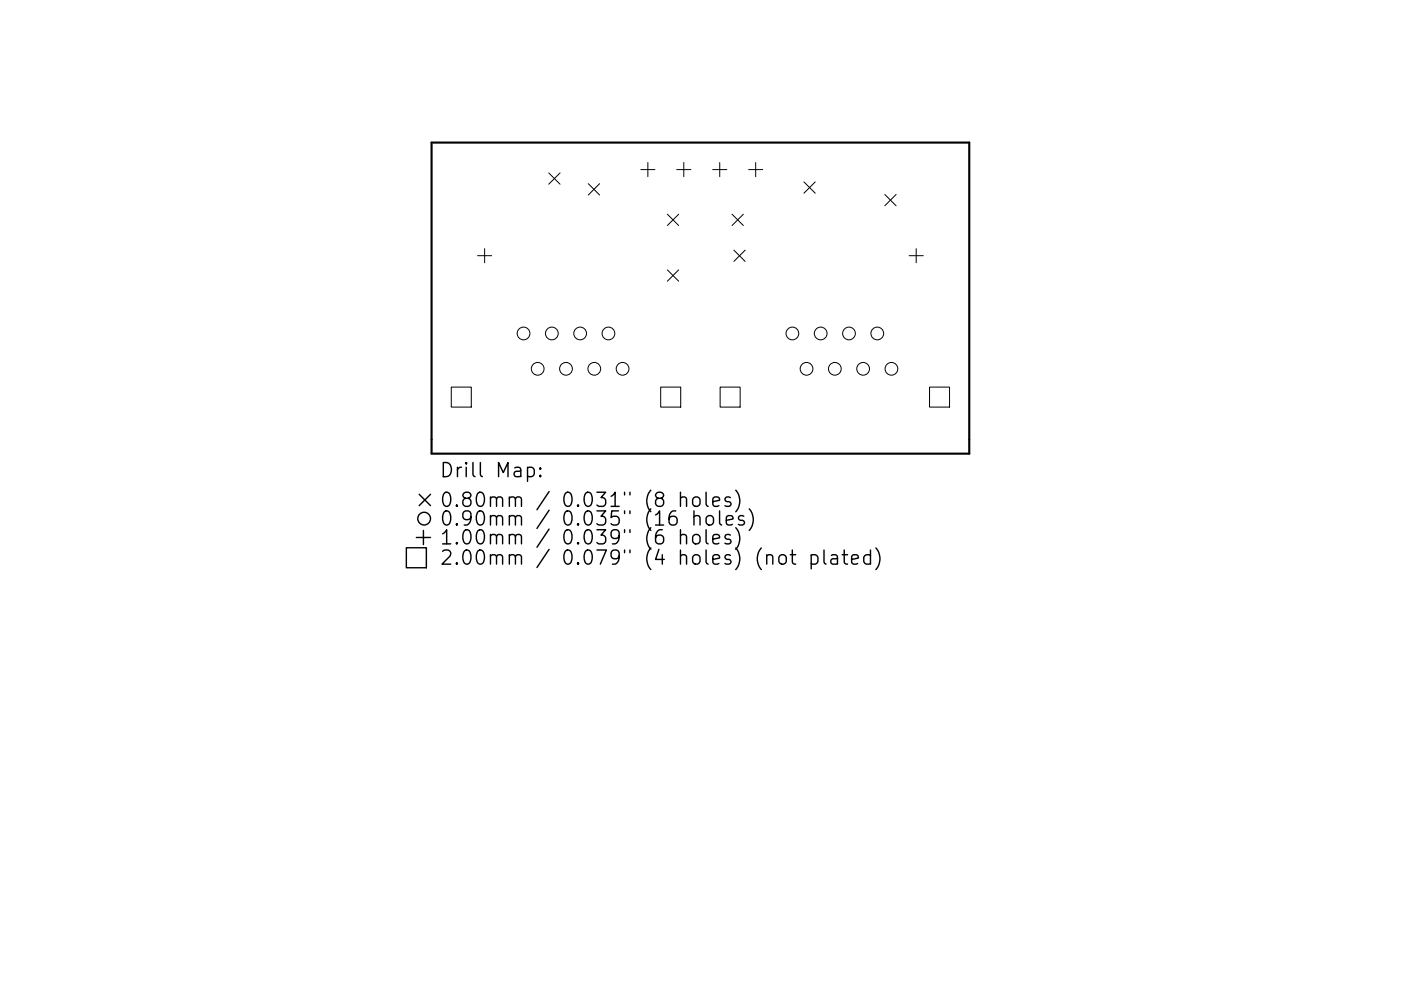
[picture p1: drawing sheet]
<svg xmlns="http://www.w3.org/2000/svg" width="297mm" height="210mm" viewBox="0 0 297 210" stroke-linecap="round" stroke-linejoin="round" font-family="sans-serif">
<path d="M91.5 30.3h114v66h-114z" fill="none" stroke="#000" stroke-width=".45"/>
<g fill="none" stroke="#000" stroke-width=".21">
<path d="M116.3 36.7l2.4 2.4M118.7 36.7l-2.4 2.4M124.7 39l2.4 2.4M127.1 39l-2.4 2.4M135.9 36h3M137.4 34.5v3M143.5 36h3M145 34.5v3M151.1 36h3M152.6 34.5v3M158.7 36h3M160.2 34.5v3"/>
<path d="M170.4 38.6l2.4 2.4M172.8 38.6l-2.4 2.4M101.3 54.3h3M102.8 52.8v3M141.5 45.4l2.4 2.4M141.5 57.3l2.4 2.4M143.9 45.4l-2.4 2.4M143.9 57.3l-2.4 2.4M155.2 45.4l2.4 2.4M155.6 53.1l2.4 2.4M157.6 45.4l-2.4 2.4M158 53.1l-2.4 2.4"/>
<path d="M187.6 41.3l2.4 2.4M190 41.3l-2.4 2.4M192.8 54.3h3M194.3 52.8v3M95.7 82.1h4.2v4.3h-4.2zM140.1 82.1h4.2v4.3h-4.2zM152.7 82.1h4.2v4.3h-4.2zM197.1 82.1h4.2v4.3h-4.2z"/>
<circle cx="111" cy="70.8" r="1.35"/>
<circle cx="114" cy="78.3" r="1.35"/>
<circle cx="117" cy="70.8" r="1.35"/>
<circle cx="120" cy="78.3" r="1.35"/>
<circle cx="123" cy="70.8" r="1.35"/>
<circle cx="126" cy="78.3" r="1.35"/>
<circle cx="129" cy="70.8" r="1.35"/>
<circle cx="132" cy="78.3" r="1.35"/>
<circle cx="168" cy="70.8" r="1.35"/>
<circle cx="171" cy="78.3" r="1.35"/>
<circle cx="174" cy="70.8" r="1.35"/>
<circle cx="177" cy="78.3" r="1.35"/>
<circle cx="180" cy="70.8" r="1.35"/>
<circle cx="183" cy="78.3" r="1.35"/>
<circle cx="186" cy="70.8" r="1.35"/>
<circle cx="189" cy="78.3" r="1.35"/>
</g>
<g fill="none" stroke="#000" stroke-width=".3">
<path d="M94 98.1a1.58 1.58 0 0 1 1.7 1 1.58 1.58 0 0 1-.6 1.9l-1.1 .1zM97 99.1v2M97.8 99.1a.77 .77 0 0 0-.8 .6M98.8 98.1l-.1 .2 .1 .1 .2-.1-.2-.2v.3M98.8 99.1v2M100.3 98.1v2.6l.4 .4M101.8 98.1v2.6l.5 .4M109.1 99.3l.3-.2 .9 .2 .1 .3v1.5M110.4 99.8l-1 .2a.59 .59 0 0 0-.4 .6 .59 .59 0 0 0 .4 .5l1-.1M111.8 99.3l.9-.2 .6 .6v.9l-.3 .4-.3 .1-.9-.1M111.8 99.1v3M114.6 99.3l.1 .1-.1 .2-.2-.2 .2-.1v.3"/>
<path d="M86.2 116.2h4.2v4.3h-4.2zM88.3 114h3M88.9 104.9l2.4 2.4M89.8 112.5v3M91.3 104.9l-2.4 2.4M93.8 113.2l.9-.8v3M93.8 117l.5-.3h.7a.81 .81 0 0 1 .4 1.3l-1.7 1.7h1.9M93.8 115.4h1.8M94.1 104.7a.72 .72 0 0 1 .8-.3 .72 .72 0 0 1 .5 .6 1.76 1.76 0 0 1-.6 2.4 .77 .77 0 0 1-.8-.5 2.56 2.56 0 0 1 .1-2.2zM94.1 108.7a.72 .72 0 0 1 .8-.3 .72 .72 0 0 1 .5 .6 1.76 1.76 0 0 1-.6 2.4 .77 .77 0 0 1-.8-.6 2.56 2.56 0 0 1 .1-2.1zM96.8 107.1l.2 .2-.2 .1-.1-.1 .1-.2v.3M96.8 111.1l.2 .1-.2 .2-.1-.2 .1-.1v.3"/>
<path d="M96.8 115.1l.2 .1-.2 .2-.1-.2 .1-.1v.3M96.8 119.4l.2 .1-.2 .2-.1-.2 .1-.1v.3M98.4 117a.72 .72 0 0 1 .8-.3 .72 .72 0 0 1 .5 .6 1.76 1.76 0 0 1-.6 2.4 .77 .77 0 0 1-.8-.6 2.56 2.56 0 0 1 .1-2.1zM98.6 112.5a.71 .71 0 0 1 1.1 .5 1.76 1.76 0 0 1-.6 2.4 .77 .77 0 0 1-.8-.6 2.34 2.34 0 0 1 .3-2.3zM98.7 105.7l-.3-.1a.62 .62 0 0 1-.3-.7 .62 .62 0 0 1 .6-.5l.9 .2a.62 .62 0 0 1 .2 .6 .62 .62 0 0 1-.5 .5h-.6l-.6 .6v.6l.6 .5 .9-.1 .2-.4v-.6l-.5-.6M99.8 109.7l-.5 .5h-.6l-.6-.5v-.7l.3-.5 .9-.1 .4 .3a1.98 1.98 0 0 1-.7 2.7h-.6M101.3 104.7a.72 .72 0 0 1 .7-.3 .72 .72 0 0 1 .6 .6 1.76 1.76 0 0 1-.6 2.4 .77 .77 0 0 1-.9-.5 2.56 2.56 0 0 1 .2-2.2zM101.3 117a.72 .72 0 0 1 .7-.3 .72 .72 0 0 1 .6 .6 1.76 1.76 0 0 1-.6 2.4 .77 .77 0 0 1-.9-.6 2.56 2.56 0 0 1 .2-2.1zM101.4 108.5a.71 .71 0 0 1 1.2 .5 1.76 1.76 0 0 1-.6 2.4 .77 .77 0 0 1-.9-.6 2.34 2.34 0 0 1 .3-2.3zM101.4 112.5a.71 .71 0 0 1 1.2 .5 1.76 1.76 0 0 1-.6 2.4 .77 .77 0 0 1-.9-.6 2.34 2.34 0 0 1 .3-2.3zM104 105.7a.74 .74 0 0 1 1.3 .2v1.5M104 109.7a.74 .74 0 0 1 1.3 .1v1.6"/>
<path d="M104 113.7a.74 .74 0 0 1 1.3 .1v1.6M104 118a.74 .74 0 0 1 1.3 .1v1.6M104 105.4v2M104 109.4v2M104 113.4v2M104 117.7v2M105.3 105.9l.4-.5 .7 .2 .2 .3v1.5M105.3 109.8l.4-.4 .7 .1 .2 .3v1.6M105.3 113.8l.4-.4 .7 .1 .2 .3v1.6M105.3 118.1l.4-.4 .7 .1 .2 .3v1.6M105.7 101.1v-3l1 2.2 1-2.2v3M108 105.7a.74 .74 0 0 1 1.3 .2v1.5"/>
<path d="M108 109.7a.74 .74 0 0 1 1.3 .1v1.6M108 113.7a.74 .74 0 0 1 1.3 .1v1.6M108 118a.74 .74 0 0 1 1.3 .1v1.6M108 105.4v2M108 109.4v2M108 113.4v2M108 117.7v2M109.3 105.9l.4-.5 .7 .2 .2 .3v1.5M109.3 109.8l.4-.4 .7 .1 .2 .3v1.6M109.3 113.8l.4-.4 .7 .1 .2 .3v1.6M109.3 118.1l.4-.4 .7 .1 .2 .3v1.6M114.6 100.8l.1 .2-.1 .1-.2-.1 .2-.2v.3"/>
<path d="M116.4 104.3l-2.6 3.8M116.4 108.2l-2.6 3.9M116.4 112.2l-2.6 3.9M116.4 116.5l-2.6 3.9M119.8 104.7a.72 .72 0 0 1 .8-.3 .72 .72 0 0 1 .5 .6 1.76 1.76 0 0 1-.5 2.4 .77 .77 0 0 1-.9-.5 2.56 2.56 0 0 1 .1-2.2zM119.8 117a.72 .72 0 0 1 .8-.3 .72 .72 0 0 1 .5 .6 1.76 1.76 0 0 1-.5 2.4 .77 .77 0 0 1-.9-.6 2.56 2.56 0 0 1 .1-2.1zM120 108.5a.71 .71 0 0 1 1.1 .5 1.76 1.76 0 0 1-.5 2.4 .77 .77 0 0 1-.9-.6 2.34 2.34 0 0 1 .3-2.3zM120 112.5a.71 .71 0 0 1 1.1 .5 1.76 1.76 0 0 1-.5 2.4 .77 .77 0 0 1-.9-.6 2.34 2.34 0 0 1 .3-2.3zM122.6 107.1l.1 .2-.1 .1-.2-.1 .2-.2v.3M122.6 111.1l.1 .1-.1 .2-.2-.2 .2-.1v.3M122.6 115.1l.1 .1-.1 .2-.2-.2 .2-.1v.3M122.6 119.4l.1 .1-.1 .2-.2-.2 .2-.1v.3"/>
<path d="M124.1 104.7a.72 .72 0 0 1 .8-.3 .72 .72 0 0 1 .5 .6 1.76 1.76 0 0 1-.6 2.4 .77 .77 0 0 1-.8-.5 2.56 2.56 0 0 1 .1-2.2zM124.1 117a.72 .72 0 0 1 .8-.3 .72 .72 0 0 1 .5 .6 1.76 1.76 0 0 1-.6 2.4 .77 .77 0 0 1-.8-.6 2.56 2.56 0 0 1 .1-2.1zM124.3 108.5a.71 .71 0 0 1 1.1 .5 1.76 1.76 0 0 1-.6 2.4 .77 .77 0 0 1-.8-.6 2.34 2.34 0 0 1 .3-2.3zM124.3 112.5a.71 .71 0 0 1 1.1 .5 1.76 1.76 0 0 1-.6 2.4 .77 .77 0 0 1-.8-.6 2.34 2.34 0 0 1 .3-2.3zM126.6 104.4h1.8l-1 1.2a.81 .81 0 0 1 1 .5v.8l-.3 .4-.3 .1h-.8l-.4-.3M126.6 108.4h1.8l-1 1.1a.81 .81 0 0 1 1 .6v.7l-.3 .4-.3 .2h-.8l-.4-.3M126.6 112.4h1.8l-1 1.1a.81 .81 0 0 1 1 .6v.7l-.3 .4-.3 .2h-.8l-.4-.3M126.6 116.7h2l-1.3 3M129.6 105.3l.8-.9v3M129.6 107.4h1.7M131.1 108.4h-1.4l-.1 1.4 .4-.3 1 .2 .3 .4-.2 1-.4 .3h-.7l-.4-.3M131.3 113.7l-.6 .5h-.6l-.5-.5v-.7l.2-.5 .9-.1 .4 .3a1.98 1.98 0 0 1-.7 2.7h-.6"/>
<path d="M131.3 118l-.6 .5h-.6l-.5-.5v-.7l.2-.5 .9-.1 .4 .3a1.98 1.98 0 0 1-.7 2.7h-.6M132.4 104.4v.6M132.4 108.4v.6M132.4 112.4v.6M132.4 116.7v.6M133.6 104.4v.6M133.6 108.4v.6M133.6 112.4v.6M133.6 116.7v.6M138 104a3.4 3.4 0 0 0 0 4.6M138 108a3.4 3.4 0 0 0 0 4.5M138 112a3.4 3.4 0 0 0 0 4.5"/>
<path d="M138 116.3a3.4 3.4 0 0 0 0 4.5M139 109.2l.8-.8v3M139 111.4h1.7M139.6 105.7l-.3-.1a.62 .62 0 0 1-.3-.7 .62 .62 0 0 1 .6-.5l.8 .2a.62 .62 0 0 1 .3 .6 .62 .62 0 0 1-.6 .5h-.5l-.6 .6v.6l.6 .5 .8-.1 .3-.4-.1-.9-.5-.3M139.7 116.5l-.7 2.2h1.8M140.4 112.4a1.19 1.19 0 0 0-1.4 1.3v1.1l.3 .4 .8 .2 .5-.3 .1-1-.3-.4-.8-.2-.6 .6M140.4 117.7v2M143.3 108.4a1.19 1.19 0 0 0-1.5 1.3v1.1l.3 .4 .9 .2 .4-.3 .2-1-.3-.4-.9-.2-.6 .6M144.3 105.7a.74 .74 0 0 1 1.3 .2v1.5M144.3 113.7a.74 .74 0 0 1 1.3 .1v1.6M144.3 118a.74 .74 0 0 1 1.3 .1v1.6M144.3 104.4v3"/>
<path d="M144.3 112.4v3M144.3 116.7v3M147 105.7a.81 .81 0 0 1 .8-.3 .81 .81 0 0 1 .6 .6v.9a.81 .81 0 0 1-.8 .6 .81 .81 0 0 1-.8-.6v-.9zM147 113.7a.81 .81 0 0 1 .8-.3 .81 .81 0 0 1 .6 .6v.8a.81 .81 0 0 1-.8 .6 .81 .81 0 0 1-.8-.6v-.8zM147 118a.81 .81 0 0 1 .8-.3 .81 .81 0 0 1 .6 .6v.8a.81 .81 0 0 1-.8 .6 .81 .81 0 0 1-.8-.6v-.8zM147.1 109.7a.74 .74 0 0 1 1.3 .1v1.6M147.1 108.4v3M149.7 104.4v2.6l.4 .4M149.7 112.4v2.6l.4 .4M149.7 116.7v2.6l.4 .4M150 109.5a.81 .81 0 0 1 1.3 .5v.8a.81 .81 0 0 1-.8 .6 .81 .81 0 0 1-.8-.6v-.8zM151.1 106.4l1.5-.3-.2-.5-.8-.2-.5 .5v1.1l.2 .3 .3 .1 .8-.1"/>
<path d="M151.1 114.4l1.5-.3-.2-.6-.8-.1-.5 .4v1.2l.2 .2 .3 .2 .8-.2M151.1 118.7l1.5-.3-.2-.6-.8-.1-.5 .4v1.2l.2 .2 .3 .2 .8-.2M152.6 108.4v2.6l.4 .4M154 110.4l1.4-.3-.1-.6-.9-.1-.4 .4v1.2l.1 .2 .3 .2 .9-.2M154.8 105.6l-.7-.2-.4 .5 .1 .4 1 .3 .2 .3-.2 .4-.2 .1-.9-.1M154.8 113.5l-.7-.1-.4 .4 .1 .4 1 .3 .2 .3-.2 .4-.2 .2-.9-.2M154.8 117.8l-.7-.1-.4 .4 .1 .4 1 .3 .2 .3-.2 .4-.2 .2-.9-.2M156 104a3.4 3.4 0 0 1 0 4.6M156 112a3.4 3.4 0 0 1 0 4.5M156 116.3a3.4 3.4 0 0 1 0 4.5M157.7 109.5l-.7-.1-.4 .4 .1 .4 1 .3 .1 .3-.1 .4-.3 .2-.8-.2M158.8 108a3.4 3.4 0 0 1 0 4.5"/>
<path d="M161.4 116.3a3.4 3.4 0 0 0 0 4.5M162.6 118a.74 .74 0 0 1 1.2 .1v1.6M162.6 117.7v2M165.3 118a.81 .81 0 0 1 .8-.3 .81 .81 0 0 1 .6 .6v.8a.81 .81 0 0 1-.8 .6 .81 .81 0 0 1-.8-.6v-.8zM167.6 117.7h1.1M168 116.7v2.6l.1 .2 .6 .2M172 117.8l.8-.1 .6 .6v.8l-.3 .4-.3 .2-.8-.2M172 117.7v3M174.7 116.7v2.6l.4 .4M176.3 117.8l.3-.1 .8 .1 .2 .3v1.6M177.6 118.4l-1 .1a.59 .59 0 0 0-.5 .6 .59 .59 0 0 0 .5 .6l1-.2M178.6 117.7h1.1"/>
<path d="M179 116.7v2.6l.1 .2 .6 .2M180.6 118.7l1.4-.3-.2-.6-.8-.1-.4 .4v1.2l.1 .2 .3 .2 .8-.2M184.6 117.8l-.9-.1-.6 .6v.8l.3 .4 .3 .2 .9-.2M184.6 116.7v3M185.7 116.3a3.4 3.4 0 0 1 0 4.5"/>
<circle cx="89.9" cy="110" r="1.35"/>
</g>
</svg>
